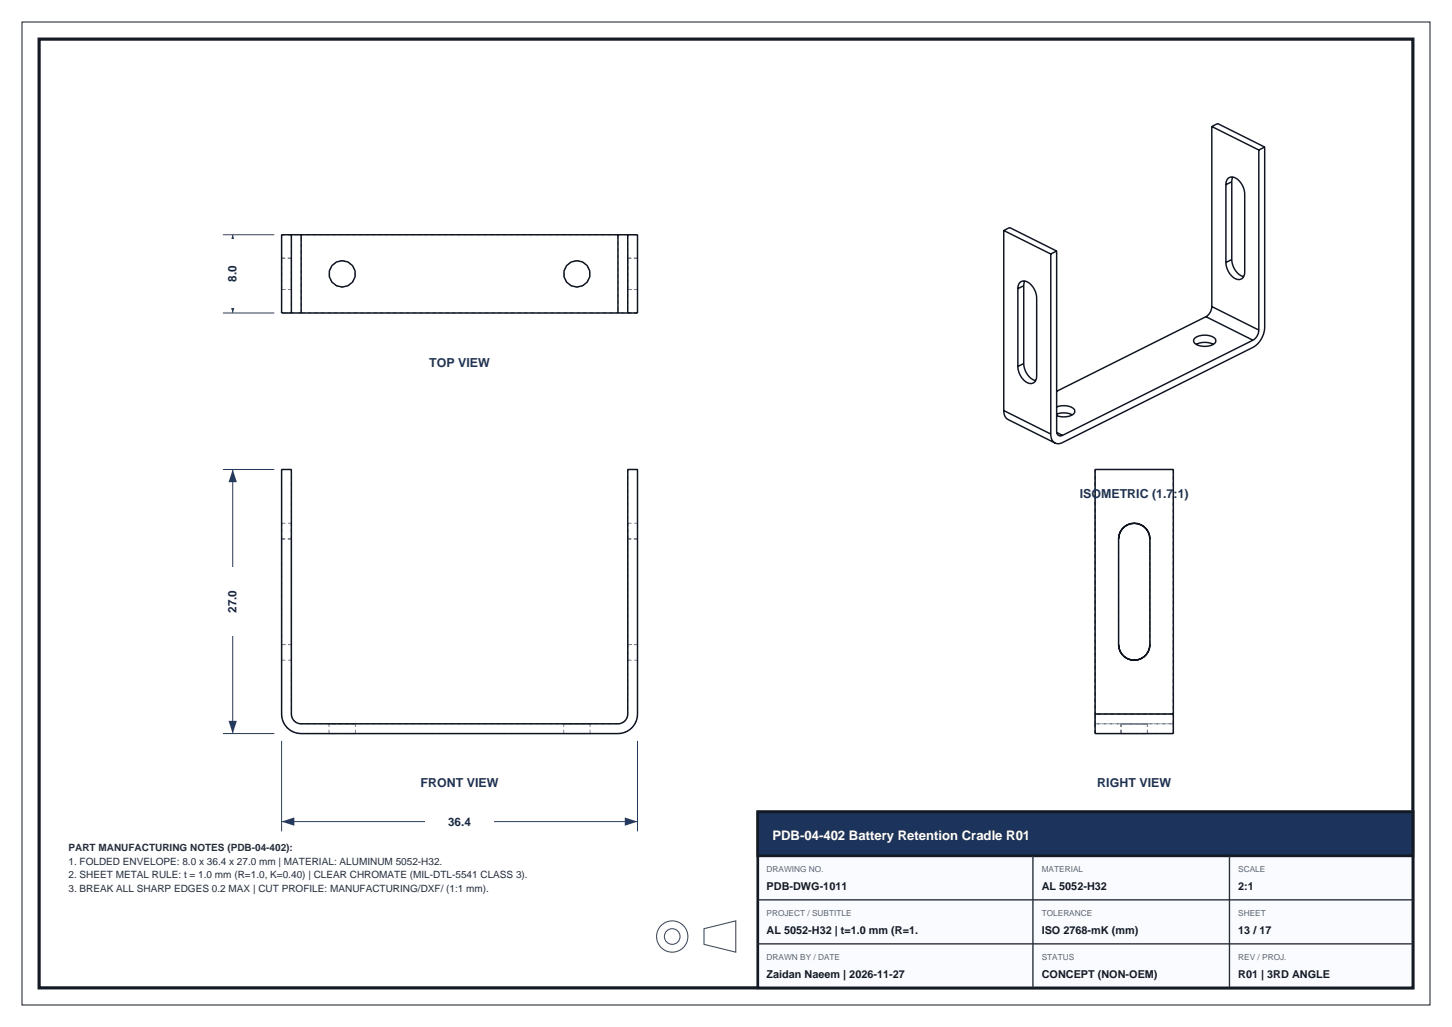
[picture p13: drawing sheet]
<svg xmlns="http://www.w3.org/2000/svg" width="297mm" height="210mm" viewBox="0 0 297 210" stroke-linecap="round" stroke-linejoin="round" font-family="sans-serif">
<defs><g id="words">
<text font-size="2.7" fill="#fff" x="158" y="171.8">PDB-04-402 Battery Retention Cradle R01</text>
<g font-size="2.5" fill="#1c335c">
<text x="87.8" y="75">TOP VIEW</text>
<text x="220.9" y="101.7">ISOMETRIC (1.7:1)</text>
<text x="86" y="161">FRONT VIEW</text>
<text x="224.4" y="161">RIGHT VIEW</text>
</g>
<g font-size="2.4" fill="#1a2942">
<text x="48.4" y="57.7" transform="rotate(-90 48.4 57.7)">8.0</text>
<text x="48.4" y="125.3" transform="rotate(-90 48.4 125.3)">27.0</text>
<text x="91.7" y="168.8">36.4</text>
</g>
<g font-size="2.2" fill="#141a24">
<text x="156.8" y="182">PDB-DWG-1011</text>
<text x="213.1" y="182">AL 5052-H32</text>
<text x="253.3" y="182">2:1</text>
<text x="156.8" y="191">AL 5052-H32 | t=1.0 mm (R=1.</text>
<text x="213.1" y="191">ISO 2768-mK (mm)</text>
<text x="253.3" y="191">13 / 17</text>
<text x="156.8" y="200">Zaidan Naeem | 2026-11-27</text>
<text x="213.1" y="200">CONCEPT (NON-OEM)</text>
<text x="253.3" y="200">R01 | 3RD ANGLE</text>
</g>
<g font-size="2" fill="#242e3d">
<text x="14" y="174">PART MANUFACTURING NOTES (PDB-04-402):</text>
<text x="14" y="176.8">1. FOLDED ENVELOPE: 8.0 x 36.4 x 27.0 mm | MATERIAL: ALUMINUM 5052-H32.</text>
<text x="14" y="179.6">2. SHEET METAL RULE: t = 1.0 mm (R=1.0, K=0.40) | CLEAR CHROMATE (MIL-DTL-5541 CLASS 3).</text>
<text x="14" y="182.4">3. BREAK ALL SHARP EDGES 0.2 MAX | CUT PROFILE: MANUFACTURING/DXF/ (1:1 mm).</text>
</g>
<g font-size="1.7" fill="#59667a">
<text x="156.8" y="178.3">DRAWING NO.</text>
<text x="213.1" y="178.3">MATERIAL</text>
<text x="253.3" y="178.3">SCALE</text>
<text x="156.8" y="187.3">PROJECT / SUBTITLE</text>
<text x="213.1" y="187.3">TOLERANCE</text>
<text x="253.3" y="187.3">SHEET</text>
<text x="156.8" y="196.3">DRAWN BY / DATE</text>
<text x="213.1" y="196.3">STATUS</text>
<text x="253.3" y="196.3">REV / PROJ.</text>
</g>
</g></defs>
<path d="M8 8h281v194h-281z" fill="none" stroke="#141a24" stroke-width=".65" stroke-linecap="butt"/>
<path d="M4.5 4.5h288v201h-288z" fill="none" stroke="#141a24" stroke-width=".2"/>
<path d="M155 166h134v36h-134z" fill-rule="evenodd" fill="#fafbfe" stroke="#141a24" stroke-width=".55"/>
<path d="M155 166h134v9h-134z" fill-rule="evenodd" fill="#1c335c" stroke="#141a24" stroke-width=".55"/>
<path d="M211.3 175v27M251.5 175v27M155 193h134M155 184h134" fill="none" stroke="#262e38" stroke-width=".28"/>
<g fill="none" stroke="#404d5c" stroke-width=".22">
<path d="M144 189.9l6.5-1.6v6.4l-6.5-1.6z"/>
<circle cx="137.5" cy="191.5" r="3.2"/>
<circle cx="137.5" cy="191.5" r="1.6"/>
</g>
<g fill="none" stroke="#7a8594" stroke-width=".2" stroke-dasharray=".8 .6" stroke-linecap="butt">
<path d="M57.6 59.2h2M57.6 52.8v6.4M57.6 52.8h2M57.6 59.2v-6.4M57.6 48v16M57.6 48h4M59.6 52.8h-2M59.6 59.2v-6.4M59.6 52.8v6.4M59.6 48h-2M70 53.3a2.7 2.7 0 0 0-2.5 3.7 2.7 2.7 0 0 0 4.3 1 2.7 2.7 0 0 0-.6-4.4l-1.2-.3M118 53.3a2.7 2.7 0 0 0-2.5 3.7 2.7 2.7 0 0 0 4.3 1 2.7 2.7 0 0 0-.6-4.4l-1.2-.3"/>
<path d="M126.4 48h4M126.4 48h-64.8M126.4 48v16M128.4 59.2h2M128.4 52.8h2M128.4 59.2v-6.4M128.4 52.8v6.4M128.4 48v16M130.4 52.8v6.4M130.4 52.8h-2M130.4 59.2v-6.4M130.4 48h-2"/>
<path d="M57.6 64h2M59.6 64v-16M61.6 64h-4M61.6 64h64.8M61.6 64v-16M128.4 64h2M130.4 64v-16M130.4 64h-4M57.6 96v50M59.6 96v50M59.6 96h-2M128.4 96v50"/>
<path d="M128.4 96h2M224 96v50M224 96h16M240 96v50M240 96h-16M57.6 110.2v21.6M57.6 110.2v-3.2M57.6 107v3.2M57.6 107h2M57.6 110.2h2M59.6 110.2v-3.2M59.6 107v3.2"/>
<path d="M59.6 110.2v21.6M59.6 110.2h-2M128.4 110.2v21.6M128.4 110.2v-3.2M128.4 107v3.2M128.4 107h2M128.4 110.2h2M130.4 110.2v21.6M130.4 110.2v-3.2M130.4 107v3.2M130.4 110.2h-2M228.8 110.2v21.6"/>
<path d="M235.2 110.2a3.2 3.2 0 0 0-3.2-3.2 3.2 3.2 0 0 0-3.2 3.2M235.2 110.2v21.6M57.6 131.8v-21.6M57.6 131.8v3.2M57.6 135v-3.2M57.6 135h2M57.6 131.8h2M59.6 131.8v-21.6M59.6 131.8v3.2M59.6 135v-3.2M128.4 131.8v3.2M128.4 135v-3.2"/>
<path d="M128.4 131.8v-21.6M128.4 135h2M128.4 131.8h2M130.4 131.8v-21.6M130.4 131.8v3.2M130.4 135v-3.2M228.8 131.8a3.2 3.2 0 0 0 3.2 3.2 3.2 3.2 0 0 0 3.2-3.2M228.8 131.8v-21.6M235.2 131.8v-21.6M57.6 146a4 4 0 0 0 4 4M59.6 146a2 2 0 0 0 2 2M67.3 148h2.7"/>
<path d="M67.3 150h5.4M67.3 150v-2M70 148h2.7M70 150h-2.7M72.7 148h-5.4M72.7 150h-2.7M72.7 150v-2M115.3 148h2.7M115.3 150h5.4M115.3 150v-2M118 148h2.7M118 150h-2.7"/>
<path d="M120.7 148h-5.4M120.7 150h-2.7M120.7 150v-2M126.4 150a4 4 0 0 0 4-4M126.4 150h-64.8M126.4 148h-64.8M128.4 146a2 2 0 0 1-2 2M130.4 146v-50M224 146v2M224 150v-2M224 148h16M224 150h16"/>
<path d="M224 150v-4M224 146v-50M224 148v2M224 146h16M229.3 148h5.4M229.3 150h5.4M229.3 150v-2M234.7 150v-2M234.7 148h-5.4M234.7 150h-5.4M240 148v2M240 146v2"/>
<path d="M240 146v4M240 150v-2M240 148h-16M240 146h-16"/>
</g>
<g fill="none" stroke="#0f141f" stroke-width=".3">
<path d="M247.9 25.9v36.8M247.9 25.9l1.2-.6 9.6 4.8M247.9 25.9l9.6 4.8M250.8 37.8a1.37 1.37 0 0 1 .8-1.5 1.37 1.37 0 0 1 1.6 .4 4.2 4.2 0 0 1 1.4 3v15.9a1.37 1.37 0 0 1-.8 1.5 1.37 1.37 0 0 1-1.6-.5 4.2 4.2 0 0 1-1.4-2.9M250.8 37.8v15.9M252 37.2v15.9M252 37.2l-1.2 .6M252.2 36.2l-.2 1M257.5 30.7v36.8M258.7 30.1v36.8a5 5 0 0 1-2.4 4.1l-39 19.5-.7 .2-.8-.1M258.7 30.1l-1.2 .6M59.6 48h2"/>
<path d="M59.6 48v16M59.6 48h-2v16h2M61.6 48h64.8M61.6 48v16M126.4 48h2M126.4 48v16M128.4 48v16M128.4 48h2v16h-2M205.3 47.1l1.2-.6 9.6 4.8M205.3 47.1v36.8M205.3 47.1l9.6 4.8M208.2 59a1.37 1.37 0 0 1 .8-1.5 1.37 1.37 0 0 1 1.6 .5 4.2 4.2 0 0 1 1.4 3v15.9a1.37 1.37 0 0 1-.8 1.4 1.37 1.37 0 0 1-1.6-.4 4.2 4.2 0 0 1-1.4-3"/>
<path d="M208.2 59v15.9M209.4 58.4v15.9M209.4 58.4l-1.2 .6M209.6 57.5l-.2 .9M214.9 51.9v36.9M216.1 51.3v36.9a.8 .8 0 0 0 .3 .8 .8 .8 0 0 0 .9 0M216.1 51.3l-1.2 .6M252 53.1a3.7 3.7 0 0 0 2.4 3.5M252 53.1l-1.2 .6M59.6 64h2M61.6 64h64.8M126.4 64h2"/>
<path d="M209.4 74.3a3.7 3.7 0 0 0 2.4 3.5M209.4 74.3l-1.2 .6M244.4 69.2a3.4 3.4 0 0 1 4.2 .2 1.29 1.29 0 0 1-1.4 1.4 3.3 3.3 0 0 1-2.9-.7l-.2-.5zM244.7 70.4a3.9 3.9 0 0 1 3.5 0M246.7 64.8l-30.6 15.2M246.7 64.8l9.6 4.8M247.9 62.7l-.4 1.2-.8 .9M247.9 62.7l9.6 4.8M256.3 69.6l-39 19.4M257.5 67.5l-.4 1.2-.8 .9M57.6 96h2v50a2 2 0 0 0 2 2h64.8a2 2 0 0 0 2-2v-50h2v50a4 4 0 0 1-4 4h-64.8a4 4 0 0 1-4-4zM205.3 83.9l.2 1.1 .6 .7 9.7 4.9"/>
<path d="M205.3 83.9l9.6 4.9M214.9 88.8l.3 1.1 .6 .7M216.1 83.2a3.5 3.5 0 0 1 3.7 .6 1.17 1.17 0 0 1-1.3 1.3 4.3 4.3 0 0 1-2.4-.1M216.1 84.7l1.7-.3 1.5 .4M216.2 88.4l1.1 .6M230 107.7a3.2 3.2 0 0 1 3.4-.4 3.2 3.2 0 0 1 1.8 2.9v21.6a3.2 3.2 0 0 1-3.2 3.2 3.2 3.2 0 0 1-3.2-3.2v-21.6a3.2 3.2 0 0 1 1.2-2.5zM224 146v4h16v-4M224 146v-50h16v50M224 146h16"/>
<circle cx="70" cy="56" r="2.7"/>
<circle cx="118" cy="56" r="2.7"/>
</g>
<path d="M57.6 151.5v18.5M130.4 151.5v18.5M57.6 168h72.8" fill="none" stroke="#293d5c" stroke-width=".2"/>
<g fill="#293d5c">
<path d="M57.6 168l2.6-.9v1.7z"/>
<path d="M127.8 167.1l2.6 .9-2.6 .8z"/>
</g>
<path d="M87 166h14v3.8h-14z" fill-rule="evenodd" fill="#fff"/>
<path d="M45.6 96h10.5M47.6 96v54M45.6 150h10.5" fill="none" stroke="#293d5c" stroke-width=".2"/>
<g fill="#293d5c">
<path d="M46.8 147.4h1.7l-.9 2.6z"/>
<path d="M47.6 96l.9 2.6h-1.7z"/>
</g>
<path d="M45.6 116h3.8v14h-3.8z" fill-rule="evenodd" fill="#fff"/>
<path d="M45.6 48h10.5M47.6 48v16M45.6 64h10.5" fill="none" stroke="#293d5c" stroke-width=".2"/>
<g fill="#293d5c">
<path d="M46.8 61.4h1.7l-.9 2.6z"/>
<path d="M47.6 48l.9 2.6h-1.7z"/>
</g>
<path d="M45.6 49h3.8v14h-3.8z" fill-rule="evenodd" fill="#fff"/>
<use href="#words"/>
</svg>
